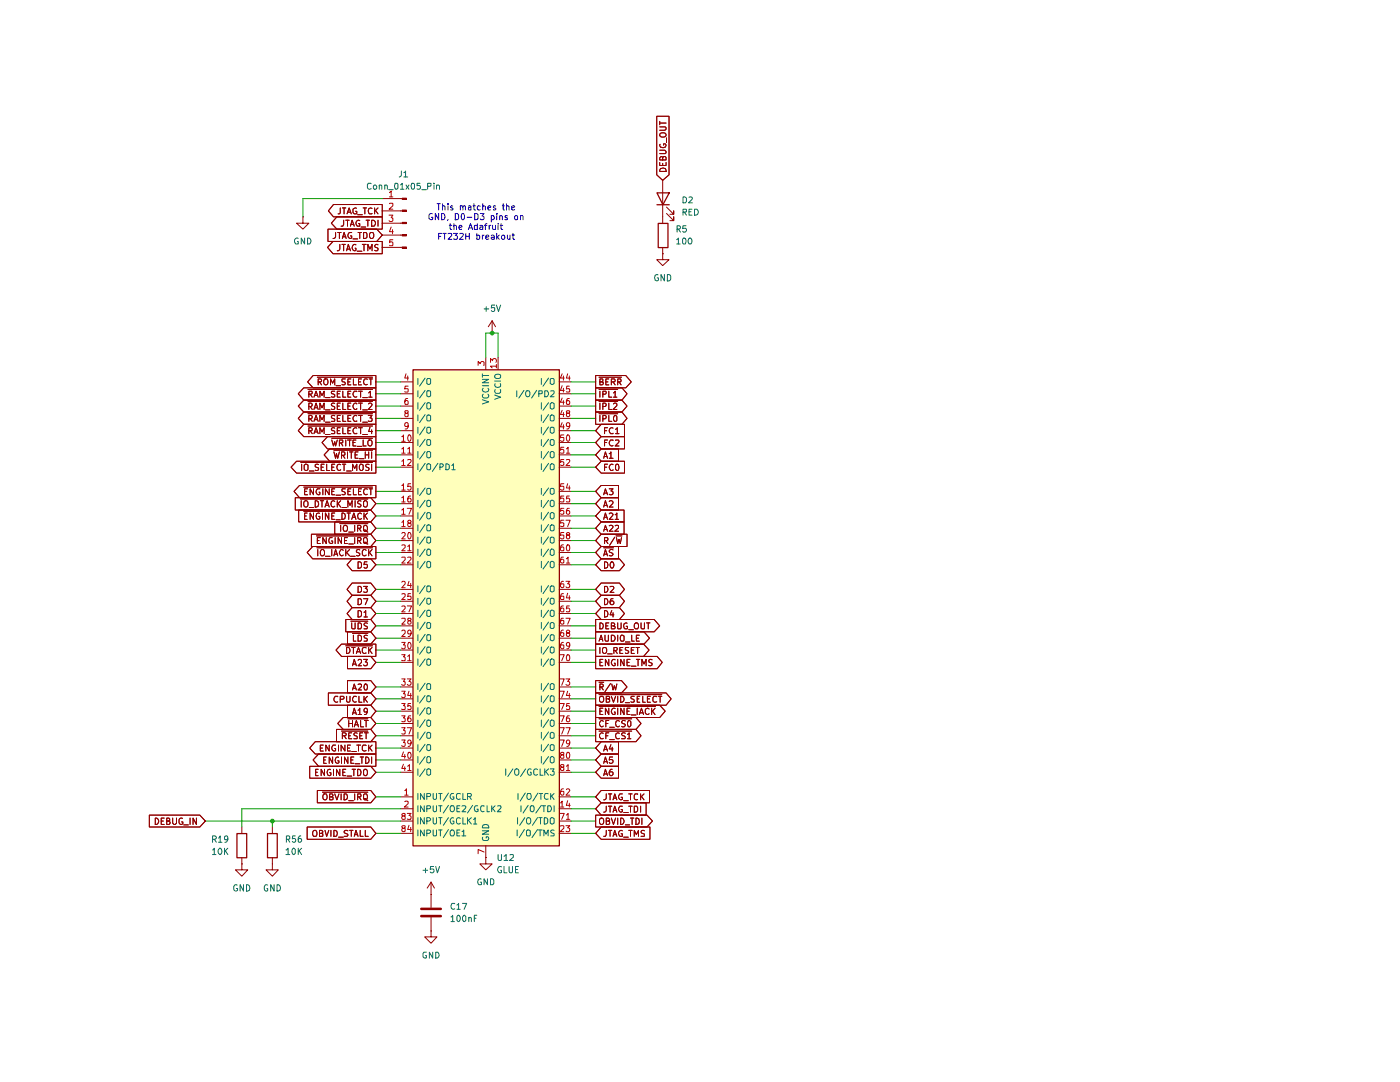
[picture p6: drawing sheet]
<svg xmlns="http://www.w3.org/2000/svg" width="279mm" height="216mm" viewBox="0 0 279 216" stroke-linecap="round" stroke-linejoin="round" font-family="sans-serif">
<path d="M82.4 73.8h29.2v95h-29.2z" fill="#ffb"/>
<g fill="none" stroke="#910000" stroke-width=".2">
<path d="M66.5 48.2h9.8v2.4h-9.8l-1.1-1.2zM67.8 48.8v.9l-.1 .3h-.4M68.2 48.8h.7M68.6 48.8v1.2M69.2 50l.3-1.2 .4 1.2M69.3 49.7h.6M71 48.9l-.1-.1a.6 .6 0 0 0-.6 .7 .6 .6 0 0 0 .7 .5v-.5h-.1M71.3 50.1h.9M72.3 48.8h.8M72.6 48.8v1.2M73.4 50v-1.2l.4 .9 .5-.9v1.2M75.4 48.9l-.4-.1-.2 .2 .1 .4 .5 .1v.4l-.1 .1h-.5"/>
<path d="M98.2 66.5h.1M98.2 64l-.7 1.2M98.2 64l.7 1.2M98.2 64v2.5"/>
</g>
<path d="M80.3 39.5h.8v.3h-.8z" fill="#910000"/>
<path d="M80.3 39.5h.8v.3h-.8z" fill="none" stroke="#910000" stroke-width=".2"/>
<path d="M80.3 41.9h.8v.3h-.8z" fill="#910000"/>
<path d="M80.3 41.9h.8v.3h-.8z" fill="none" stroke="#910000" stroke-width=".2"/>
<path d="M80.3 44.4h.8v.2h-.8z" fill="#910000"/>
<path d="M80.3 44.4h.8v.2h-.8z" fill="none" stroke="#910000" stroke-width=".2"/>
<path d="M80.3 46.8h.8v.3h-.8z" fill="#910000"/>
<path d="M80.3 46.8h.8v.3h-.8z" fill="none" stroke="#910000" stroke-width=".2"/>
<path d="M80.3 49.3h.8v.2h-.8z" fill="#910000"/>
<g fill="none" stroke="#910000" stroke-width=".2">
<path d="M76.3 39.6h4M131.1 23.2h2.4v11.7l-1.2 1.1-1.2-1.1zM131.7 32.4v.6h1.2v-.6M131.7 30h1l.2 .2-.1 .5h-1.1M131.7 25.3h1.1l.1 .2v.2l-.2 .3h-1M131.7 24.2v.7M131.7 24.6h1.2M131.7 28.8v.1a.64 .64 0 0 0 .6 .6 .64 .64 0 0 0 .6-.5l-.1-.3h-.4v.3M131.7 26.7a.77 .77 0 0 1 1.2 .1l-.1 .4a.77 .77 0 0 1-1.1-.2zM131.8 33.6h1l.1 .6h-1.2zM132.3 31.5l.1-.3h.4l.1 .2v.5h-1.2v-.4l.2-.3 .4 .2v.5M132.3 32.6v.4"/>
<path d="M132.3 36v8.5M133 27.5v1M60.5 43.3v1.2h1.1l-1.1 1.2-1.3-1.2h1.3M60.5 43.3h.1M65.4 45.7h9.8l1.1 1.2-1.1 1.3h-9.8zM66.5 48.2h9.8v2.4h-9.8l-1.1-1.2zM66.6 40.8h9.7v2.5h-9.7l-1.1-1.2zM67 46.4v.8l-.2 .3-.3 .1M67.2 43.3h9.1v2.4h-9.1l-1.1-1.2zM67.4 46.4h.7M67.7 46.4v1.2M67.8 48.8v.9l-.1 .3h-.4"/>
<path d="M67.9 41.5v1l-.4 .2M68.2 48.8h.7M68.3 47.6l.4-1.2 .4 1.2M68.3 41.5h.7M68.4 47.2h.6M68.6 43.9v.9l-.2 .3h-.3M68.6 48.8v1.2M68.7 41.5v1.2M69 43.9h.7M69.2 50l.3-1.2 .4 1.2M69.3 42.7l.4-1.2 .4 1.2M69.3 49.7h.6"/>
<path d="M69.3 42.3h.6M69.3 43.9v1.2M69.9 45.1l.4-1.2 .4 1.2M70 44.8h.6M70.2 46.4h-.5a.61 .61 0 0 0-.2 .8 .61 .61 0 0 0 .7 .3v-.4h-.3M70.4 47.7h1M71 48.9l-.1-.1a.6 .6 0 0 0-.6 .7 .6 .6 0 0 0 .7 .5v-.5h-.1M71.1 41.6l-.2-.1-.5 .2v.7l.3 .3 .5-.1v-.4h-.2M71.3 50.1h.9M71.4 42.8h.9M71.5 46.4h.6M71.8 44a.61 .61 0 0 0-.8 .3 .61 .61 0 0 0 .3 .8h.5v-.5h-.3"/>
<path d="M71.8 46.4v1.2M72.1 45.3h.9M72.3 48.8h.8M72.5 41.5h.7M72.6 46.4h.5l.1 .3v.6l-.3 .3h-.3zM72.6 48.8v1.2M72.8 41.5v1.2M73.1 43.9h.6M73.4 50v-1.2l.4 .9 .5-.9v1.2M73.4 43.9v1.2M73.9 46.4h.5a.77 .77 0 0 1-.1 1.2h-.3a.86 .86 0 0 1-.1-1.2zM74.2 43.9a.66 .66 0 0 1 .7 .4 .66 .66 0 0 1-.2 .8h-.5z"/>
<path d="M74.3 41.6l-.3-.1a.67 .67 0 0 0-.5 .5 .67 .67 0 0 0 .2 .7l.6-.1M74.8 41.5v1.2M74.9 42l.5 .7M75.4 48.9l-.4-.1-.2 .2 .1 .4 .5 .1v.4l-.1 .1h-.5M75.4 41.5l-.6 .7M75.4 43.9v1.2M76.3 42.1h4M76.3 44.5h4M76.3 46.9h4M76.3 49.4h4M80.3 49.3h.8v.2h-.8zM132.3 50.6v1.2h1.2l-1.2 1.2-1.2-1.2h1.2"/>
<path d="M132.3 50.6h.1M132.3 49.4v1.2M133 42.6l1.5 1.4v-.7v.7h-.8M133 41.3l1.5 1.5v-.7v.7h-.8M60.6 79.8h14.4v2.4h-14.4l-1.1-1.2zM60.6 77.4h14.4v2.4h-14.4l-1.1-1.2zM61.5 77.7h12.8M61.6 78.7l.6-.1v-.5h-.6v1.2M61.9 78.7l.4 .6M62.5 74.9h12.5v2.5h-12.5l-1.1-1.2zM62.7 79.3l.4-1.2 .4 1.2M62.7 78.9h.6"/>
<path d="M63.3 75.3h11M63.5 76.2h.5l.2-.2-.1-.3-.6-.1v1.2M63.8 76.2l.4 .6M63.8 79.3v-1.2l.5 .8 .4-.8v1.2M64.8 75.6h.5l.1 .4v.6l-.3 .2-.3-.1-.2-.3zM64.9 79.3h1M66 76.8v-1.2l.4 .9 .4-.9v1.2M66.8 78.1h-.6l-.1 .1 .1 .4 .6 .1v.5h-.7M67.1 77h.9M67.3 78.6h.4M67.9 78.1h-.6v1.2h.6M68.4 78.1v1.2h.6"/>
<path d="M68.9 75.6l-.7 .1v.3l.7 .5-.2 .3-.5-.1M69.4 78.6h.5M69.4 76.2h.5M70 78.1h-.6v1.2h.6M70 75.6h-.6v1.2h.6M70.5 75.6v1.2h.6M71.2 78.1h-.5a.66 .66 0 0 0-.2 .7 .66 .66 0 0 0 .5 .5l.2-.1M71.5 78.1h.8M71.5 76.2h.5M72 78.1v1.2M72.1 75.6h-.6v1.2h.6M72.4 79.3h.9"/>
<path d="M73.3 75.7l-.5-.1a.61 .61 0 0 0-.2 .8 .61 .61 0 0 0 .7 .3M73.6 78.4l.3-.3v1.2M73.6 79.3h.7M73.7 75.6h.6M74 75.6v1.2M79.9 78.6h2.5M79.9 76.2h2.5M96.9 71.3v2.4M99.4 71.3v2.4M111.6 78.6h2.4M111.6 76.2h2.4M118.9 74.9h6l1.1 1.3-1.1 1.2h-6z"/>
<path d="M118.9 79.8h5.2l1 1.2-1 1.2h-5.2zM118.9 77.4h5.2l1 1.2-1 1.2h-5.2zM119.6 77.7h3.7M119.6 75.3h4.4M119.7 76.2h.4l.2-.2-.1-.4h-.5v1.2l.6-.1 .1-.3-.3-.2M119.7 78.1v1.2M120.3 78.7l.6-.1v-.5h-.6v1.2M120.9 76.2h.4M121.5 75.6h-.6v1.2h.6M121.5 78.1v1.2h.6M122 76.2h.6l.2-.2-.1-.3-.7-.1v1.2M122.3 76.2l.5 .6"/>
<path d="M122.4 78.4l.4-.3v1.2M122.4 79.3h.7M123.3 76.2h.6v-.6h-.6v1.2M123.5 76.2l.5 .6M58.9 99.3h15.1l1 1.2-1 1.3h-15.1zM59.2 92h15.8v2.4h-15.8l-1.1-1.2zM59.8 96.9h15.2v2.4h-15.2l-1.1-1.3zM59.9 99.6h13.5M60 92.3h14.3M60.1 99.9v1.3M60.2 92.6v1.3M60.6 82.2h14.4v2.5h-14.4l-1.1-1.2z"/>
<path d="M60.6 84.7h14.4v2.4h-14.4l-1.1-1.2zM60.6 97.2h13.7M60.7 92.8l.3-.2 .5 .2v.8l-.3 .3h-.2l-.3-.3zM60.8 98h.4M61.4 97.5h-.6v1.2h.6M61.5 80.1h12.8M61.5 82.6h12.8M61.5 85h12.8M61.6 81.1l.6-.1v-.5l-.6-.1v1.3M61.6 83.6l.6-.1v-.5l-.6-.1v1.2M61.6 85.9h.6v-.5l-.6-.1v1.2M61.7 94h1"/>
<path d="M61.9 81.1l.4 .6M61.9 83.6l.4 .5M61.9 85.9l.4 .6M62.6 97.5v1.2l-.7-1.2v1.2M62.7 81.7l.4-1.3 .4 1.3M62.7 84.1l.4-1.2 .4 1.2M62.7 86.5l.4-1.2 .4 1.2M62.7 81.4h.6M62.7 83.7h.6M62.7 86.2h.6M62.9 99.9a.64 .64 0 0 1 .7 .6 .64 .64 0 0 1-.7 .7zM63.6 92.7h-.7v.4l.6 .2 .1 .2-.1 .3-.2 .1-.4-.1"/>
<path d="M63.8 81.7v-1.3l.5 1 .4-1v1.3M63.8 84.1v-1.2l.5 .8 .4-.8v1.2M63.8 86.5v-1.2l.5 .9 .4-.9v1.2M63.8 97.5h-.5a.61 .61 0 0 0-.2 .8 .61 .61 0 0 0 .7 .3v-.4h-.1M63.9 99.9h.7M64.1 93.2h.4M64.3 99.9v1.3M64.4 97.5v1.2M64.7 92.6h-.6v1.3h.6M64.9 81.8h1M64.9 84.2h1M64.9 86.7h1"/>
<path d="M65.2 92.6v1.3h.6M65.4 87.1h9.6v2.5h-9.6l-1.1-1.3zM65.7 97.5v1.2l-.8-1.2v1.2M65.8 89.6h9.2v2.4h-9.2l-1.1-1.2zM66.2 87.8l.4 1.2 .2-.9 .2 .9 .3-1.2M66.2 93.2h.4M66.2 87.5h8.1M66.2 98h.4M66.6 90.2l.4 1.2 .1-.9 .3 .9 .3-1.2M66.6 89.8h7.7M66.8 80.5l-.4-.1-.3 .3 .1 .2 .6 .3v.3l-.2 .2-.5-.1M66.8 92.6h-.6v1.3h.6"/>
<path d="M66.8 83l-.4-.1-.3 .2 .1 .3 .6 .3v.3l-.7 .1M66.8 85.4l-.4-.1-.3 .3 .1 .3 .6 .2v.3l-.7 .1M66.8 97.5h-.6v1.2h.6M67.1 98.8h.9M67.3 81h.4M67.3 83.5h.4M67.3 85.9h.4M67.3 99.9v1.3M67.7 88.4l.7-.1v-.4l-.7-.1v1.2M67.9 80.4h-.6v1.3h.6M67.9 82.9h-.6v1.2h.6M67.9 85.3h-.6v1.2h.6"/>
<path d="M68 92.7l-.3-.1a.6 .6 0 0 0-.5 .7 .6 .6 0 0 0 .7 .5l.1-.1M68 99.9l-.7 .8M68.1 88.4l.3 .6M68.2 90.8h.6v-.5l-.1-.1h-.5v1.2M68.3 92.6h.7M68.4 80.4v1.3h.6M68.4 82.9v1.2h.6M68.4 85.3v1.2h.6M68.4 90.8l.4 .6M68.7 92.6v1.3M68.9 97.5l-.7 .1v.4l.7 .4-.2 .3-.5-.1M69 87.8v1.2"/>
<path d="M69.2 94h.9M69.3 90.2v1.2M69.3 87.8h.8M69.4 81h.5M69.4 83.5h.5M69.4 85.9h.5M69.4 98h.5M69.8 90.2h.6M69.8 87.8v1.2M70 80.4h-.6v1.3h.6M70 82.9h-.6v1.2h.6M70 85.3h-.6v1.2h.6"/>
<path d="M70 97.5h-.6v1.2h.6M70.1 90.2v1.2M70.4 93.9v-1.3l.4 .9 .4-.9v1.3M70.4 88.3h.5M70.5 97.5v1.2h.6M70.9 90.8h.4M70.9 99.9v1.3M71 87.8h-.6v1.2h.6M71.2 80.6l-.2-.2a.64 .64 0 0 0-.6 .7 .64 .64 0 0 0 .6 .6l.2-.2M71.2 83a.61 .61 0 0 0-.8 .3 .61 .61 0 0 0 .3 .8l.5-.1M71.2 85.4a.61 .61 0 0 0-.8 .3 .61 .61 0 0 0 .3 .8l.5-.1M71.3 89.1h.9"/>
<path d="M71.5 90.2h-.6v1.2h.6M71.5 80.4h.8M71.5 82.9h.8M71.5 85.3h.8M71.5 98h.5M71.7 91.5h.9M72 92.6l.5 .2v.8l-.3 .3h-.2a.86 .86 0 0 1 0-1.3zM72 80.4v1.3M72 82.9v1.2M72 85.3v1.2M72.1 100h-.6v.5l.5 .2 .1 .2-.3 .3-.4-.1M72.1 97.5h-.6v1.2h.6"/>
<path d="M72.4 81.8h.9M72.4 84.2h.9M72.4 86.7h.9M72.5 87.8v1.2h.6M72.9 90.8h.7M72.9 90.2v1.2M73.3 97.6l-.5-.1a.61 .61 0 0 0-.2 .8 .61 .61 0 0 0 .7 .3M73.5 82.9h.8l-.5 .5h.4l.1 .2-.1 .5-.7-.1M73.6 80.6l.4-.2 .3 .4-.8 .9h.8M73.6 90.2v1.2M73.7 92.7h-.6v.4l.5 .2 .1 .3-.3 .3-.4-.1M73.7 97.5h.6"/>
<path d="M73.8 85.3l-.2 .8h.7M74 97.5v1.2M74.2 85.8v.7M74.2 90.2v1.2M74.2 92.6v1.3M79.9 81h2.5M79.9 93.2h2.5M79.9 83.5h2.5M79.9 90.8h2.5M79.9 85.9h2.5M79.9 88.3h2.5M79.9 98h2.5"/>
<path d="M111.6 81h2.4M111.6 93.2h2.4M111.6 83.5h2.4M111.6 90.8h2.4M111.6 85.9h2.4M111.6 88.3h2.4M111.6 98h2.4M118.9 82.2h5.2l1 1.3-1 1.2h-5.2zM119.6 80.1h3.7M119.6 82.6h3.7M119.7 80.4v1.3M119.7 82.9v1.2"/>
<path d="M120 89.6h3.4v2.4h-3.4l-1.1-1.2zM120 87.1h4.6v2.5h-4.6l-1.1-1.3zM120 96.9h3.4v2.4h-3.4l-1.1-1.3zM120 92h4.6v2.4h-4.6l-1.1-1.2zM120 99.3h3.4v2.5h-3.4l-1.1-1.3zM120 84.7h4.6v2.4h-4.6l-1.1-1.2zM120.3 83.6l.6-.1v-.5l-.6-.1v1.2M120.3 81.1l.6-.1v-.5l-.6-.1v1.3M120.5 91.4l.3-1.2 .4 1.2M120.5 98.7l.3-1.2 .4 1.2M120.6 91.1h.6M120.6 98.4h.6"/>
<path d="M120.7 93.2h.4M120.7 85.9h.4M120.7 88.3h.4M121.2 87.8h-.5v1.2M121.2 92.6h-.5v1.3M121.2 85.3h-.5v1.2M121.5 82.9v1.2h.6M121.5 80.4v1.3h.6M121.6 90.5h.2l.1-.3v1.2M121.6 97.5h.7l-.4 .5h.4v.6h-.7M121.6 91.4h.7M122.3 87.9l-.5-.1a.61 .61 0 0 0-.2 .8 .61 .61 0 0 0 .7 .3"/>
<path d="M122.3 92.7l-.1-.1a.64 .64 0 0 0-.6 .7 .64 .64 0 0 0 .6 .6l.1-.2M122.3 85.4a.61 .61 0 0 0-.7 .3 .61 .61 0 0 0 .2 .8l.5-.1M122.4 80.6l.2-.2h.3l.2 .2v.3l-.8 .8h.8M122.6 83l.3-.1 .2 .2v.8l-.2 .2h-.3l-.2-.4zM122.9 87.9l.5-.1 .1 .3-.7 .9h.7M122.9 85.7l.3-.4v1.2M122.9 86.5h.6M122.9 92.7l.4-.1a.78 .78 0 0 1-.2 1.3l-.2-.3zM59.6 101.8h14.4l1 1.2-1 1.1h-14.4zM60.6 102h12.8M60.7 100.1l.3-.2 .3 .1a.77 .77 0 0 1-.2 1.2l-.3-.1a.92 .92 0 0 1-.1-1zM60.8 103h.3"/>
<path d="M61.3 102.4h-.5v1.2h.5M61.7 101.3h.9M62.1 106.6h11.9l1 1.3-1 1.2h-11.9zM62.4 109.1h12.6v2.4h-12.6l-1.1-1.3zM62.6 102.4v1.2l-.7-1.2v1.2M63.2 106.9h10.2M63.2 109.3h11.1M63.3 107.9h.4M63.4 109.6v1.3M63.8 102.4h-.1a.64 .64 0 0 0-.6 .6 .64 .64 0 0 0 .5 .6l.2-.1v-.5h-.2M63.9 107.3h-.6v1.2h.6M64.2 109.6h.2a.73 .73 0 0 1 0 1.3h-.2a.86 .86 0 0 1 0-1.3z"/>
<path d="M64.3 102.4v1.2M64.9 101.2l.4-1.3 .4 1.3M64.9 111h1M65 100.8h.5M65.1 107.3v1.2l-.7-1.2v1.2M65.6 102.4v1.2l-.7-1.2v1.2M66.2 109.6v1.3M66.2 103h.4M66.3 107.3h-.4a.61 .61 0 0 0-.3 .8 .61 .61 0 0 0 .8 .3v-.4h-.3M66.6 110.9l.4-1.3 .4 1.3M66.7 110.6h.6M66.8 104.1h7.2l1 1.3-1 1.2h-7.2z"/>
<path d="M66.8 100.1l-.2-.2a.65 .65 0 0 0-.6 .6 .65 .65 0 0 0 .6 .7l.2-.2M66.8 102.4h-.6v1.2h.6M66.9 107.3v1.2M67.1 103.7h.8M67.5 100.5l.5 .7M67.8 104.5h5.6M68 104.8v1.2M68.2 107.3v1.2l-.7-1.2v1.2M68.2 102.4a.64 .64 0 0 1 .7 .6 .64 .64 0 0 1-.7 .6zM68.2 101.3h1M68.5 109.8l-.3-.2a.65 .65 0 0 0-.5 .7 .65 .65 0 0 0 .5 .6l.3-.2M68.6 105l.2-.2 .4 .1a.87 .87 0 0 1 0 1.1h-.5l-.2-.3z"/>
<path d="M68.8 107.9h.4M69 109.6v1.3M69.2 110.2l.6 .7M69.3 102.4h.6M69.3 107.3h-.5v1.2h.5M69.4 101.2v-1.3l.5 .9 .4-.9v1.3M69.6 106.2h.9M69.6 108.5h.9M69.6 102.4v1.2M69.8 109.6l-.8 .8M69.9 111h1M70.2 103.6l.4-1.2 .4 1.2"/>
<path d="M70.3 116.3h3.7l1 1.3-1 1.2h-3.7l-1-1.2zM70.3 118.8h3.7l1 1.2-1 1.2h-3.7l-1-1.2zM70.3 111.5h3.7l1 1.2-1 1.2h-3.7l-1-1.2zM70.4 103.2h.5M70.8 104.8v1.2M70.8 107.3v1.2M71.4 105.4h.6v-.5l-.6-.1v1.2M71.4 107.9h.6v-.6h-.6v1.2M71.5 117h.5l.1 .3v.6l-.3 .3h-.3zM71.5 119.5h.5l.1 .2v.6l-.3 .4h-.3zM71.5 112.1h.3l.3 .3v.6l-.3 .4h-.3zM71.6 105.4l.5 .6"/>
<path d="M71.6 107.9l.5 .6M71.8 109.7l-.4-.1-.3 .3 .1 .3 .6 .2v.3l-.3 .2-.4-.1M72.1 102.5l-.2-.1a.65 .65 0 0 0-.5 .6 .65 .65 0 0 0 .5 .6l.2-.1M72.6 105l.5-.2a.86 .86 0 0 1 .1 1.2h-.5l-.1-.2zM72.6 117h.7l-.4 .4 .3 .1v.6h-.6M72.6 119.5h.8l-.5 1.2M72.6 107.4l.1-.1h.5v.1a.65 .65 0 0 1-.4 1.1l-.2-.2zM72.6 100.1l.5-.2a.86 .86 0 0 1 0 1.3l-.5-.2zM72.6 102.4v1.2M72.7 105.8l.7 .4M72.7 108.2h.3l.2 .3h.2M72.8 102.9l.5 .7"/>
<path d="M73.1 109.8l-.1-.1a.42 .42 0 0 0-.7 .3v.6l.2 .2 .3 .1 .3-.2M73.2 112.1h-.5l-.1 .6 .6-.1v.7l-.4 .1-.2-.2M73.3 102.4l-.7 .6M73.6 109.6v1.3M73.7 110.2l.6 .7M74.3 109.6l-.7 .8M79.9 107.9h2.5M79.9 103h2.5M79.9 100.5h2.5M79.9 105.4h2.5M79.9 110.2h2.5M79.9 112.7h2.5"/>
<path d="M79.9 117.6h2.5M79.9 120h2.5M111.6 107.9h2.4M111.6 103h2.4M111.6 100.5h2.4M111.6 105.4h2.4M111.6 110.2h2.4M111.6 112.7h2.4M111.6 117.6h2.4M111.6 120h2.4M120 118.8h3.6l1 1.2-1 1.2h-3.6l-1.1-1.2zM120 116.3h3.6l1 1.3-1 1.2h-3.6l-1.1-1.2z"/>
<path d="M120 104.1h4.5v2.5h-4.5l-1.1-1.2zM120 111.5h3.6l1 1.2-1 1.2h-3.6l-1.1-1.2zM120 106.6h5.1v2.5h-5.1l-1.1-1.2zM120 109.1h3.4v2.4h-3.4l-1.1-1.3zM120 101.8h4.5v2.3h-4.5l-1.1-1.1zM120.5 106l.3-1.2 .4 1.2M120.5 110.9l.3-1.3 .4 1.3M120.5 103.6l.3-1.2 .4 1.2M120.5 101.2l.3-1.3 .4 1.3M120.5 109.3h1.9M120.6 110.6h.6M120.6 100.8h.6"/>
<path d="M120.6 103.2h.6M120.6 105.7h.6M120.7 119.5h.4a.66 .66 0 0 1 .2 .7 .66 .66 0 0 1-.6 .5zM120.7 117h.4a.66 .66 0 0 1 .2 .8 .66 .66 0 0 1-.6 .4zM120.7 112.1a.64 .64 0 0 1 .6 .6 .64 .64 0 0 1-.6 .7zM120.7 107.9h.5v-.6h-.5v1.2M120.9 107.9l.4 .6M121.6 104.9l.5-.1 .2 .3-.7 .9h.7M121.6 102.5l.2-.1h.3l.2 .2-.7 1h.7M121.6 100.1l.2-.2h.3l.2 .3v.3l-.7 .7h.7M121.8 117.1l.5-.1 .2 .3-.7 .9h.7M121.9 112.2a.56 .56 0 0 1 .7 .3 .56 .56 0 0 1-.3 .7v.1a.56 .56 0 0 1-.6-.3 .56 .56 0 0 1 .2-.7z"/>
<path d="M122.3 119.5h-.3l-.2 .2v.9a.42 .42 0 0 0 .6-.1 .42 .42 0 0 0 0-.5l-.4-.1-.2 .2M122.3 109.7l-.5-.1-.2 .3 .2 .3 .5 .2v.2l-.2 .3-.5-.1M122.7 107.2l-1 1.6M122.8 104.9h.6v.4l-.7 .7h.7M122.8 102.7l.3-.3v1.2M122.8 103.6h.6M122.9 106.9h1.2M123 107.3l.3 1.2 .2-.9 .3 .9 .2-1.2M65.5 138.3h8.5l1 1.1-1 1.3h-8.5zM67.4 139l-.5-.1a.61 .61 0 0 0-.2 .8 .61 .61 0 0 0 .7 .3M67.9 139.5l.7-.1 .1-.3-.2-.2h-.6v1.2M68.2 128.5h6.8v2.5h-6.8l-1.1-1.3z"/>
<path d="M69 123.6h5l1 1.3-1 1.2h-5zM69 128.9h5.3M69.2 129.2h.4a.66 .66 0 0 1 .2 .8 .66 .66 0 0 1-.6 .4zM69.2 138.9v1a.35 .35 0 0 0 .3 .2 .35 .35 0 0 0 .4-.2v-1M69.3 131h4.7l1 1.2-1 1.2h-4.7zM69.3 126.1h4.7l1 1.2-1 1.2h-4.7zM69.3 135.8h4.7l1 1.3-1 1.2h-4.7zM70 124h3.4M70.2 124.3v1l.2 .2 .5-.1v-1.1M70.2 129.2h.7M70.3 121.2h3.7l1 1.2-1 1.2h-3.7l-1-1.2zM70.4 132.8l.3-1.2 .4 1.2"/>
<path d="M70.4 137.7l.3-1.2 .4 1.2M70.4 126.4h3M70.4 132.5h.6M70.4 137.3h.6M70.5 126.7v1.2h.5M70.5 129.2v1.2M71.1 130.4l.4-1.2 .5 1.2M71.1 139l-.5-.1a.61 .61 0 0 0-.2 .8 .61 .61 0 0 0 .7 .3M71.2 130.1h.6M71.5 131.7l.1-.1h.4l.1 .1v.5l-.6 .6h.6M71.5 121.8h.3l.3 .4v.6l-.3 .3h-.3zM71.5 124.3h.3l.3 .2v.7l-.1 .3h-.5z"/>
<path d="M71.5 126.7h.3l.3 .3v.7l-.1 .2h-.5zM71.5 136.6h.6v.4l-.6 .7h.6M71.6 138.9v1.2h.6M72.6 131.6h.7l-.4 .5 .3 .1 .1 .1-.1 .5h-.5l-.1-.1M72.6 122.2l.4-.4v1.3M72.6 123.1h.7M72.6 138.9v1.2M72.7 136.6l.4-.1a.86 .86 0 0 1 .1 1.2l-.5-.1zM72.8 139.4l.5 .7M73.1 129.3l-.6-.1-.2 .3v.6a.52 .52 0 0 0 .8 .2M73.3 124.4h-.6v.4l.5 .2 .1 .3-.1 .2h-.6M73.3 126.8h-.6v.5a.47 .47 0 0 1 .5 .1 .47 .47 0 0 1 0 .5h-.6"/>
<path d="M73.3 138.9l-.7 .7M73.6 129.2v1.2M73.7 129.7l.6 .7M74.3 129.2l-.7 .7M79.9 139.4h2.5M79.9 129.7h2.5M79.9 124.9h2.5M79.9 132.2h2.5M79.9 127.3h2.5M79.9 122.4h2.5M79.9 137.1h2.5M111.6 139.4h2.4"/>
<path d="M111.6 129.7h2.4M111.6 124.9h2.4M111.6 132.2h2.4M111.6 127.3h2.4M111.6 122.4h2.4M111.6 137.1h2.4M118.9 138.3h14l1 1.1-1 1.3h-14zM118.9 128.5h9.5l1.1 1.2-1.1 1.3h-9.5zM118.9 123.6h11.7l1.1 1.3-1.1 1.2h-11.7zM118.9 135.8h5.1l1.1 1.3-1.1 1.2h-5.1zM118.9 131h12.3l1 1.2-1 1.2h-12.3zM118.9 126.1h9.6l1.1 1.2-1.1 1.2h-9.6z"/>
<path d="M119.6 127.9l.4-1.2 .3 1.2M119.6 138.6h12.5M119.6 136.1h.9M119.6 127.6h.6M119.7 124.3a.66 .66 0 0 1 .7 .4 .66 .66 0 0 1-.3 .8h-.4zM119.7 137.1h.6v-.5l-.6-.1v1.2M119.7 129.2v1.2M119.7 132.2h.4M119.8 138.9h.5a.77 .77 0 0 1-.2 1.2l-.3-.1a.87 .87 0 0 1 0-1.1zM120 121.2h3.6l1 1.2-1 1.2h-3.6l-1.1-1.2zM120 137.1l.4 .6M120.3 131.6h-.6v1.2h.6"/>
<path d="M120.4 129.2h.5a.77 .77 0 0 1-.2 1.2l-.3-.1a.87 .87 0 0 1 0-1.1zM120.7 121.8a.64 .64 0 0 1 .6 .7 .64 .64 0 0 1-.6 .6zM120.7 126.7v1l.2 .2 .5-.1v-1.1M120.9 124.9h.4M121 139.4h.5l.2-.3-.2-.2h-.5v1.2l.7-.1v-.4l-.3-.2M121.2 130.5h1M121.5 124.3h-.6v1.2h.6M121.5 131.6v1.2l-.7-1.2v1.2M121.8 136.4l-1.1 1.6M122 138.9l.4 1.2 .5-1.2M122 124.9l.6-.1v-.4l-.6-.1v1.2h.6l.2-.4-.4-.2M122 126.7a.66 .66 0 0 1 .7 .4 .66 .66 0 0 1-.2 .8h-.5z"/>
<path d="M122.1 121.8l-.3 .9h.7M122.1 136.5l.2 1.2 .3-.9 .3 .9 .2-1.2M122.3 122.3v.8M122.5 129.8l.6-.1v-.5h-.6v1.2M122.8 131.7l-.2-.1a.6 .6 0 0 0-.6 .7 .6 .6 0 0 0 .8 .5v-.5h-.2M122.8 129.8l.4 .6M123.3 124.3l.1 1.2h.5l.1-1.2M123.3 126.7v1.2M123.3 131.6v1.2M123.3 138.9v1.2M123.7 129.7h.4M123.9 138.9h.4a.66 .66 0 0 1 .2 .8 .66 .66 0 0 1-.6 .4z"/>
<path d="M124 126.7l.5 .2v.9l-.1 .1h-.4l-.1-.1a.82 .82 0 0 1 .1-1.1zM124.3 129.2h-.6v1.2h.6M124.5 131.6v1.2l-.6-1.2v1.2M124.8 128.1h.9M125.1 124.4v-.1a.66 .66 0 0 0-.6 .5 .66 .66 0 0 0 .2 .7l.5-.1v-.4h-.2M125.1 132.2h.5M125.5 129.2h-.6l-.1 .4a.57 .57 0 0 1 .6 .7h-.6M125.5 125.6h.9M125.7 131.6h-.6v1.2h.6M126 129.7h.4M126 132.9h.9M126.1 126.7v1.2h.5"/>
<path d="M126.6 138.9h-.5l-.2 .2 .2 .3 .5 .3v.3h-.7M126.6 129.2h-.6v1.2h.6M126.7 124.5l.5-.2a.86 .86 0 0 1 .1 1.2h-.5a.74 .74 0 0 1-.1-1zM126.9 129.2h.7M127 131.6h.7M127 127.3h.4M127.2 139.4h.3M127.3 129.2v1.2M127.3 131.6v1.2M127.6 126.7h-.6v1.2h.6M127.7 138.9h-.5v1.2h.5M127.9 124.3v1l.2 .2 .5-.1v-1.1"/>
<path d="M128.1 132.8v-1.2l.4 .9 .4-.9v1.2M128.3 138.9v1.2h.5M129 124.3h.7M129.2 139.4h.4M129.4 124.3v1.2M129.8 138.9h-.6v1.2h.6M130.1 131.7l-.4-.1-.2 .2v.4l.6 .1v.4l-.2 .1h-.4M131.1 139l-.6-.1-.2 .3v.7a.52 .52 0 0 0 .8 .1M131.4 138.9h.7M131.7 138.9v1.2M61.8 152.9h12.2l1 1.2-1 1.2h-12.2zM62.9 148h12.1v2.5h-12.1l-1.1-1.2z"/>
<path d="M63 154.1h.3M63.3 157.7h10.7l1 1.3-1 1.2h-10.7zM63.5 153.5h-.5v1.3h.5M63.6 150.5h11.4v2.4h-11.4l-1.1-1.3zM63.9 149.3h.4M64.3 158.1h9.1M64.5 148.7h-.6v1.2h.6M64.6 158.4h.5l.1 .2a.65 .65 0 0 1-.4 1l-.4-.4zM64.6 151.6h.3M64.8 153.5v1.3l-.7-1.3v1.3M65.1 151h-.5v1.3h.5M65.7 148.7v1.2l-.7-1.2v1.2"/>
<path d="M65.8 159h.4l.3-.2-.2-.4h-.5v1.2l.7-.1v-.4l-.3-.1M66 153.6l-.1-.1a.64 .64 0 0 0-.6 .6 .64 .64 0 0 0 .5 .7l.2-.2v-.4h-.2M66.4 151v1.3l-.7-1.3v1.3M66.6 153.5v1.3M66.8 158.4l.4 1.2 .5-1.2M67 148.7h-.5a.61 .61 0 0 0-.3 .7 .61 .61 0 0 0 .8 .4v-.4h-.2M67.1 145.5h6.9l1 1.3-1 1.2h-6.9zM67.6 151.1a.54 .54 0 0 0-.6 .2 .54 .54 0 0 0 0 .7v.1l.4 .2 .3-.2v-.3h-.3M67.6 148.7v1.2M67.8 153.5v1.3l-.7-1.3v1.3M68.1 158.4v1.2M68.2 145.9h5.2"/>
<path d="M68.2 151v1.3M68.3 146.8h.6l.2-.2-.1-.3-.7-.1v1.2M68.4 154.1h.4M68.5 143.2h5.5l1 1.2-1 1.1h-5.5l-1.1-1.1zM68.7 158.4h.4a.66 .66 0 0 1 .2 .8 .66 .66 0 0 1-.6 .4zM68.7 146.8l.4 .6M68.8 148.7v1.2l-.7-1.2v1.2M69 153.5h-.6v1.3h.6M69.3 154.9h.9M69.3 140.7h4.7l1 1.2-1 1.3h-4.7zM69.3 149.3h.5M69.4 151v1.3l-.6-1.3v1.3"/>
<path d="M69.4 143.4h4M69.6 143.8v1.2M69.6 159.8h.9M69.6 144.4h.8M69.6 146.8h.3M69.9 148.7h-.6v1.2h.6M70 151.6h.4M70.2 146.2h-.6v1.2h.6M70.2 149.9h.9M70.3 153.5h.7M70.4 142.6l.3-1.3 .4 1.3M70.4 143.8v1.2"/>
<path d="M70.4 142.2h.6M70.6 151h-.6v1.3h.6M70.6 153.5v1.3M70.7 145l.4-1.2 .4 1.2M70.8 158.4v1.2M70.9 144.6h.6M70.9 152.4h.9M71.2 148.7h.8M71.3 146.3l-.4-.1-.3 .3 .1 .2 .6 .3v.3l-.7 .1M71.4 159h.6v-.6h-.6v1.2M71.4 153.5a.64 .64 0 0 1 .7 .6 .64 .64 0 0 1-.7 .7zM71.5 141.7l.3-.4v1.3"/>
<path d="M71.5 142.6h.6M71.5 148.7v1.2M71.6 159l.5 .6M71.8 146.8h.4M71.9 151h.7M72 143.8v1.2h.6M72.2 151v1.3M72.4 146.2h-.6v1.2h.6M72.6 158.6l.1-.2h.5v.2a.65 .65 0 0 1-.4 1l-.2-.2zM72.6 153.7l.5-.2a.86 .86 0 0 1 0 1.3l-.5-.2zM72.7 159.3h.3l.4 .5M72.7 146.2h.8"/>
<path d="M72.7 143.8h.8M73 151a.64 .64 0 0 1 .7 .7 .64 .64 0 0 1-.7 .6zM73.1 148.8l-.6-.1-.2 .2v.7a.52 .52 0 0 0 .8 .2M73.1 143.8v1.2M73.1 146.2v1.2M73.3 141.9l-.1 .2h-.5l-.1-.2 .1-.5 .4-.1 .1 .2a.85 .85 0 0 1-.2 1.1h-.3M73.6 148.7v1.2M73.7 149.2l.6 .7M74.2 151v1.3M74.3 148.7l-.7 .7M79.9 141.9h2.5M79.9 144.4h2.5"/>
<path d="M79.9 146.8h2.5M79.9 149.3h2.5M79.9 151.6h2.5M79.9 154.1h2.5M79.9 159h2.5M111.6 141.9h2.4M111.6 144.4h2.4M111.6 146.8h2.4M111.6 149.3h2.4M111.6 151.6h2.4M111.6 154.1h2.4M111.6 159h2.4"/>
<path d="M118.9 140.7h12.8l1.1 1.2-1.1 1.3h-12.8zM118.9 143.2h8l1 1.2-1 1.1h-8zM118.9 145.5h8l1 1.3-1 1.2h-8zM119.6 141h11.2M119.6 143.4h6.5M119.6 145.9h6.5M119.7 141.9h.4M120 157.7h9.6v2.5h-9.6l-1.1-1.2zM120 150.5h3.4v2.4h-3.4l-1.1-1.3zM120 152.9h3.4v2.4h-3.4l-1.1-1.2zM120 148h3.4v2.5h-3.4l-1.1-1.2zM120.3 141.3h-.6v1.3h.6"/>
<path d="M120.4 143.9l-.3-.1a.65 .65 0 0 0-.5 .6 .65 .65 0 0 0 .5 .6l.3-.1M120.4 146.3a.61 .61 0 0 0-.8 .3 .61 .61 0 0 0 .3 .8l.5-.1M120.5 152.3l.3-1.3 .4 1.3M120.5 154.8l.3-1.3 .4 1.3M120.5 149.9l.3-1.2 .4 1.2M120.6 152h.6M120.6 154.4h.6M120.6 149.5h.6M120.9 144.4h.4M120.9 146.8h.4M121 158.4v.9l-.2 .2-.3 .1M121.4 158.4h.7"/>
<path d="M121.5 141.3v1.3l-.7-1.3v1.3M121.5 143.8h-.6v1.2M121.5 146.2h-.6v1.2M121.7 145.1h.9M121.7 147.6h.9M121.8 158.4v1.2M121.9 148.6l-.3 .8h.7M122.2 153.5l-.4 .2-.2 .8 .2 .3h.3l.2-.3v-.3l-.1-.2h-.4l-.2 .2M122.2 149.1v.8M122.3 151h-.6l-.1 .6h.7v.5l-.2 .2h-.3l-.2-.2M122.3 159.6l.4-1.2 .4 1.2M122.4 159.3h.6"/>
<path d="M122.8 141.4l-.2-.1a.6 .6 0 0 0-.6 .7 .6 .6 0 0 0 .8 .5v-.4h-.2M123.3 141.3v1.3M123.6 143.9l-.2-.1a.65 .65 0 0 0-.6 .6 .65 .65 0 0 0 .6 .6l.2-.1M123.6 146.3l-.2-.1a.67 .67 0 0 0-.5 .5 .67 .67 0 0 0 .2 .7l.5-.1M124.2 158.4h-.5a.61 .61 0 0 0-.2 .8 .61 .61 0 0 0 .7 .3v-.4h-.2M124.5 159.8h.9M124.5 141.3v1.3l-.6-1.3v1.3M124.8 143.9l-.5-.1-.3 .2 .1 .3 .7 .3-.3 .4h-.5M124.8 146.3h-.7l-.1 .3 .3 .2h.2l.3 .4-.2 .2h-.6M124.8 140.2h.8M125.1 141.9h.5M125.2 146.6l.4-.4v1.2"/>
<path d="M125.2 147.4h.7M125.5 143.8l.4 .2v.8l-.3 .2a.75 .75 0 0 1-.1-1.2zM125.5 158.4h.7M125.7 141.3h-.6v1.3h.6M125.8 158.4v1.2M126 142.7h.9M127.2 141.3v1.3M127.3 158.5l-.6-.1-.1 .3v.6a.45 .45 0 0 0 .7 .2M127.6 142.6l.4-1.3 .4 1.3M127.7 142.2h.6M127.8 158.4v1.2M128 158.9l.5 .7"/>
<path d="M128.5 158.4l-.7 .7M129.5 141.5l-.3-.2-.4 .3 .1 .8 .3 .2 .3-.2M130.1 141.3v1.3M130.2 141.9l.5 .7M130.7 141.3l-.6 .8M29.8 162.6h10.1l1.1 1.2-1.1 1.2h-10.1zM31 163.2a.64 .64 0 0 1 .7 .7 .64 .64 0 0 1-.7 .6zM32.2 163.8h.4M32.8 163.2h-.6v1.3h.6M33.3 163.8l.6-.1v-.3l-.2-.2h-.4v1.3l.6-.1 .1-.3-.3-.3M34.5 163.2v1.1l.2 .2h.3l.2-.2v-1.1M36.4 163.3l-.3-.1-.4 .4v.6l.2 .2 .3 .1 .3-.2v-.3h-.3"/>
<path d="M36.7 164.6h.9M37.9 163.2v1.3M39.2 163.2v1.3l-.7-1.3v1.3M48.3 172.4v1.2h-1.3l1.3 1.2 1.1-1.2h-1.1M48.3 172.4h.1M48.3 165v1.3M48.3 171.1v1.3M54.4 172.4v1.2h1.1l-1.1 1.2-1.3-1.2h1.3M54.4 172.4h.1M54.4 165v1.3M54.4 171.1v1.3M61.3 165h12.7l1 1.3-1 1.2h-12.7z"/>
<path d="M62.5 165.9l.5-.2a.86 .86 0 0 1 .1 1.2h-.5l-.2-.4zM63.8 166.3l.5-.1v-.4l-.5-.1v1.2h.5l.1-.5-.2-.1M64.9 165.7l.3 1.2 .4-1.2M66 165.7v1.2M66.6 165.7a.66 .66 0 0 1 .7 .4 .66 .66 0 0 1-.2 .8h-.5zM67.6 167h.9M69.4 165.8h-.6v.4l.5 .2 .1 .3-.1 .2h-.6M69.8 165.7h.6M70.1 165.7v1.2M70.7 166.9l.3-1.2 .5 1.2M70.8 166.5h.6M71.9 165.7v1.2h.6"/>
<path d="M72.9 165.7v1.2h.6M79.9 163.8h2.5M79.9 166.3h2.5M79.9 161.4h2.5M86 178.5h.1M86 176l-.7 1.2M86 176l.7 1.2M86 176v5.1M96.9 171.1v1.3h1.3l-1.3 1.2-1.1-1.2h1.1M96.9 171.1h.1M96.9 168.7v2.4M111.6 163.8h2.4"/>
<path d="M111.6 166.3h2.4M111.6 161.4h2.4M118.9 162.6h10.2l1.1 1.2-1.1 1.2h-10.2zM119.7 163.4l.3-.2 .3 .1a.77 .77 0 0 1-.2 1.2l-.3-.1a.92 .92 0 0 1-.1-1zM120 160.2h8.9v2.4h-8.9l-1.1-1.2zM120 165h9.7v2.5h-9.7l-1.1-1.2zM121 163.8h.4l.3-.3-.3-.3h-.4v1.3h.4l.3-.2v-.3l-.3-.2M121 160.9v.8l-.2 .3-.3 .1M121 165.7v.8l-.2 .4h-.3M121.4 160.9h.7M121.4 165.7h.7M121.8 160.9v1.2"/>
<path d="M121.8 165.7v1.2M122 163.2l.4 1.3 .5-1.3M122.3 162.1l.4-1.2 .4 1.2M122.3 166.9l.4-1.2 .4 1.2M122.4 161.7h.6M122.4 166.5h.6M123.3 163.2v1.3M123.9 163.2a.64 .64 0 0 1 .7 .7 .64 .64 0 0 1-.7 .6zM124.2 160.9h-.5a.67 .67 0 0 0-.3 .6 .67 .67 0 0 0 .6 .6l.2-.1v-.5h-.2M124.2 165.8a.61 .61 0 0 0-.8 .3 .61 .61 0 0 0 .3 .8h.5v-.5h-.2M124.5 162.1h.9M124.5 167h.9"/>
<path d="M124.8 164.6h.8M125.5 160.9h.7M125.5 165.7h.7M125.8 163.2h.7M125.8 160.9v1.2M125.8 165.7v1.2M126.2 163.2v1.3M126.6 160.9h.5l.2 .2v.6l-.4 .4h-.3zM126.6 166.9v-1.2l.4 .8 .4-.8v1.2M126.9 163.2a.64 .64 0 0 1 .7 .7 .64 .64 0 0 1-.7 .6zM127.8 160.9v1.2M128.1 163.2v1.3"/>
<path d="M128.6 165.8l-.4-.1-.3 .2 .1 .3 .6 .3v.3l-.7 .1M86 185.8v1.1h1.2l-1.2 1.3-1.2-1.3h1.2M86 185.8h.1M86 183.1v2.7"/>
<circle cx="73.8" cy="88.4" r=".57"/>
</g>
<g fill="none" stroke="#b90000" stroke-width=".2">
<path d="M77.7 38.4l.4-.3v1.2M77.7 39.3h.7M77.6 42.9h.8l-.3 .5 .3 .1v.5l-.2 .2h-.4l-.2-.2M77.7 40.6h.6l.1 .5-.8 .6h.8M78.1 45.3l-.4 .9h.8M78.3 45.8v.9M78.4 47.8h-.6l-.1 .6 .2-.1h.3l.2 .1v.5h-.7M81 74.6l-.2 .8h.7M81.4 79.5l-.5 .1-.1 .8 .1 .3 .6-.1v-.5l-.2-.2-.4 .1-.1 .2M81.4 75v.9M81.5 77h-.6l-.1 .6h.6l.1 .5h-.7M95.4 72.9v-.8l.4 .5 .3-.5h.3l.2 .2-.1 .6"/>
<path d="M97.9 72.3v-.8l.4 .5 .1-.4h.6v.7M99.1 73.1h-1.2l.3 .3M99.1 72.7v.7M112.2 77l-.4 .9h.8M112.2 79.4l-.4 .9h.8M112.2 74.6l-.4 .8h.8M112.4 75v.9M112.4 77.5v.7M112.4 79.9v.8M113.3 74.6l-.3 .8h.8M113.6 77h-.5l-.1 .6h.6v.6l-.6-.1M113.6 79.5l-.4 .1-.2 .4 .1 .7h.5a.43 .43 0 0 0 .1-.6 .43 .43 0 0 0-.6-.1l-.1 .2"/>
<path d="M113.6 75v.9M80.2 87.1h.2l.1-.3v1.3M80.2 89.6l.3-.4v1.2M80.2 92l.3-.3v1.2M80.2 96.9h.2l.1-.4v1.3M80.2 99.3l.3-.3v1.2M80.2 90.4h.7M80.2 88.1h.7M80.2 92.9h.7M80.2 97.8h.7M81 82.5l-.2-.3 .1-.2h.5l.1 .3-.6 .3a.36 .36 0 0 0 .1 .5h.5v-.5l-.2-.1M81.4 89.6l.3-.4v1.2"/>
<path d="M81.4 91.8l.6-.1v.3l-.7 .9h.7M81.4 90.4h.6M81.5 84.9l-.1 .2h-.5v-.7l.4-.1 .2 .2v.8l-.2 .2-.4 .1M81.6 86.8a.68 .68 0 0 1 .5 .6 .68 .68 0 0 1-.5 .7l-.2-.6 .1-.5zM82 96.5h-.5l-.1 .6 .6-.1v.7l-.5 .1-.1-.2M82 99l-.5 .1-.1 .4 .1 .7h.5v-.7l-.4-.1-.2 .3M112.2 81.9l-.4 .8h.8M112.2 84.3l-.4 .9h.8M112.4 82.3v.8M112.4 84.8v.8M112.5 86.8h-.6l-.1 .6 .6-.1 .1 .6-.1 .2h-.4l-.2-.2M112.5 89.2h-.6l-.1 .6 .2-.1h.4l.1 .1v.5h-.7"/>
<path d="M112.5 91.7h-.6l-.1 .6 .2-.2h.4l.1 .2v.5h-.7M112.5 96.5h-.6l-.1 .6 .6-.1 .1 .6-.1 .2h-.4l-.2-.2M112.5 99h-.6l-.1 .6 .2-.2h.4l.1 .2v.5h-.7M113 89.6l.4-.4v1.2M113 91.8l.6-.1 .1 .3-.8 .9h.8M113 90.4h.7M113.3 82.5l-.3-.3 .1-.2h.5v.4l-.5 .2a.35 .35 0 0 0 0 .5 .35 .35 0 0 0 .5 0 .35 .35 0 0 0 0-.5l-.1-.1M113.3 86.8a.68 .68 0 0 1 .4 .6 .68 .68 0 0 1-.4 .7l-.3-.6 .1-.5zM113.3 96.5l-.3 .9h.8M113.6 99h-.5l-.1 .6 .2-.2 .4 .1v.7l-.6-.1M113.6 96.9v.9M113.7 84.9l-.1 .2h-.5l-.1-.2 .1-.5 .4-.1 .1 .2a.85 .85 0 0 1-.2 1.1h-.3"/>
<path d="M80.2 101.8l.3-.4v1.2M80.2 104.2l.3-.4v1.3M80.2 106.4l.2-.1h.3l.2 .1v.4l-.7 .7h.7M80.2 108.8h.7v.4l-.7 .7h.7M80.2 111.3h.7v.4l-.7 .7h.7M80.2 116.2l.2-.2h.3l.2 .2v.3l-.7 .8h.7M80.2 118.5h.7v.5l-.7 .6h.7M80.2 100.2h.7M80.2 102.6h.7M80.2 105.1h.7M81.3 101.4h.8l-.5 1.2M81.4 109.1l.3-.4v1.2"/>
<path d="M81.4 111.3l.6-.1v.3l-.7 .9h.7M81.4 109.9h.6M81.6 104.4l-.1-.1a.31 .31 0 0 1 0-.4 .31 .31 0 0 1 .5 .1v.3l-.5 .1-.1 .4a.35 .35 0 0 0 .3 .3 .35 .35 0 0 0 .3-.3v-.4h-.2M81.6 106.3a.68 .68 0 0 1 .5 .6 .68 .68 0 0 1-.5 .6l-.2-.5 .1-.6zM81.6 116l-.2 .8h.7M82 118.5h-.5l-.1 .5h.6v.6h-.6M82 116.4v.9M112.4 108.7l-.4 .1a.94 .94 0 0 0 0 1.1l.5-.1v-.5l-.4-.2-.3 .3M112.4 111.2l-.4 .1-.2 .8 .3 .3 .4-.1v-.5l-.1-.2h-.3l-.3 .2M112.4 116l-.4 .2-.2 .8 .3 .3 .4-.2-.1-.6h-.4l-.2 .3M112.4 118.5h-.4a.94 .94 0 0 0 0 1.1h.5v-.6h-.5l-.2 .1M112.5 101.4h-.6l-.1 .6 .2-.1h.4l.1 .1v.5h-.7"/>
<path d="M112.5 103.8h-.6l-.1 .6h.7v.6h-.7M112.5 106.3h-.6l-.1 .6 .6-.1 .1 .6-.1 .1h-.4l-.2-.1M112.9 103.8h.9l-.5 1.3M112.9 116h.8l-.4 .5h.3v.7l-.5 .1-.2-.2M113 111.5l.4-.3v1.2M113 112.4h.7M113.1 108.8l.4-.1a.86 .86 0 0 1 0 1.2l-.4-.1zM113.3 106.8h-.2a.31 .31 0 0 1 .1-.5 .31 .31 0 0 1 .4 .1v.4h-.3l-.3 .2v.3l.3 .2 .3-.1 .1-.1-.1-.4-.1-.1M113.3 118.4l-.3 .9h.8M113.6 101.4l-.4 .1-.2 .9a.35 .35 0 0 0 .4 .2 .35 .35 0 0 0 .3-.2v-.3l-.2-.2h-.4l-.1 .2M113.6 118.9v.7M80.2 121h.7v.4l-.7 .7h.7"/>
<path d="M80.2 123.4h.7v.5l-.7 .6h.7M80.2 125.9l.2-.2h.3l.2 .2v.4l-.7 .7h.7M80.2 128.2h.7l-.4 .5 .4 .1v.5l-.2 .2h-.3l-.2-.2M80.2 130.6h.7l-.4 .5 .4 .1v.5h-.7M80.2 135.5h.7l-.4 .5 .4 .1v.5l-.2 .1h-.3l-.2-.1M80.2 137.9h.7l-.4 .5 .4 .1v.5l-.2 .2h-.3l-.2-.2M81.3 120.9h.8l-.5 1.2M81.3 135.5h.7l-.4 .5 .4 .1v.6h-.5l-.2-.1M81.4 131l.3-.4v1.2M81.4 131.8h.6M81.6 123.9l-.2-.3 .1-.2h.5v.4l-.5 .2a.35 .35 0 0 0 0 .5 .35 .35 0 0 0 .5 0 .35 .35 0 0 0 0-.5l-.2-.1M81.6 128.2a.68 .68 0 0 1 .5 .6 .68 .68 0 0 1-.5 .7l-.2-.6 .1-.5z"/>
<path d="M81.6 137.9l-.2 .9h.7M82 138.3v.9M82 126.3v.2h-.5l-.1-.2 .1-.5 .3-.1 .2 .2a.85 .85 0 0 1-.3 1.1h-.2M111.8 130.6h.8l-.5 1.2M111.8 135.5h.8l-.5 1.2M111.8 137.9h.8l-.5 1.3M112.4 120.9l-.4 .1-.2 .8 .2 .3 .5-.1v-.5l-.1-.2h-.3l-.3 .3M112.4 123.4h-.4l-.2 .9 .3 .2h.4v-.6l-.4-.1-.3 .2M112.4 125.7a.72 .72 0 0 0-.5 .6 .72 .72 0 0 0 .2 .7l.4-.2v-.5l-.4-.1-.3 .3M112.4 128.2l-.4 .2-.2 .8 .3 .3 .4-.2-.1-.6h-.4l-.2 .2M112.9 123.4h.9l-.5 1.1M112.9 135.5h.8l-.4 .5 .3 .1v.6h-.5l-.2-.1"/>
<path d="M113.1 130.7l.4-.1a.86 .86 0 0 1 0 1.2l-.4-.1zM113.3 126.3l-.2-.1a.31 .31 0 0 1 .1-.4 .31 .31 0 0 1 .4 .1v.3l-.5 .1-.1 .2v.2l.3 .3 .3-.1 .1-.2-.1-.4h-.1M113.3 137.9l-.3 .9h.8M113.6 120.9h-.5l-.1 .6 .2-.2 .4 .1v.7l-.6-.1M113.6 138.3v.9M113.7 128.7a.35 .35 0 0 1-.3 .3 .35 .35 0 0 1-.4-.3l.1-.4 .4-.1a.72 .72 0 0 1 .2 .7 .72 .72 0 0 1-.6 .6M80.2 140.4h.7l-.4 .4 .4 .2v.5h-.7M80.2 142.8h.7l-.4 .5 .4 .1v.5h-.7M80.2 145.2h.7l-.4 .5 .4 .1v.6h-.7M80.2 147.7h.7l-.4 .5 .4 .1v.5l-.2 .1h-.3l-.2-.1M80.5 150l-.3 1h.7M80.5 152.5l-.3 .8h.7"/>
<path d="M80.8 157.7l.3-.3v1.3M80.8 159.9h.7v.5l-.8 .6h.8M80.8 150.5v.8M80.8 153v.8M80.8 158.7h.7M81.3 145.2h.8l-.5 1.3M81.4 152.9l.3-.3v1.2M81.4 153.8h.6M81.5 150.2l.3-.1a.86 .86 0 0 1 .1 1.2l-.4-.1zM82 140.4h-.5l-.1 .6 .1-.2 .5 .1v.7l-.6-.1M82 142.8l-.5 .1-.1 .9a.35 .35 0 0 0 .3 .2 .35 .35 0 0 0 .3-.2v-.5h-.2h-.3l-.1 .2M82 148.2a.35 .35 0 0 1-.3 .2 .35 .35 0 0 1-.3-.2l.1-.5h.3a.72 .72 0 0 1 .2 .7 .72 .72 0 0 1-.5 .5"/>
<path d="M111.8 140.4h.8l-.5 1.2M111.8 142.8h.8l-.5 1.2M111.8 145.2h.8l-.5 1.3M111.8 147.7h.8l-.5 1.2M112.1 150.6l-.3-.2 .1-.2h.6v.3l-.4 .1-.3 .3 .2 .4 .5-.1v-.4l-.1-.2M112.1 153.1l-.3-.3 .2-.2h.4l.1 .4a.51 .51 0 0 0-.6 .7h.6v-.5l-.1-.1M112.4 157.4l-.4 .2-.2 .8 .3 .3 .4-.2-.1-.6h-.4l-.2 .3M112.9 145.2h.9l-.5 1.3M113 152.9l.4-.3v1.2M113 157.6l.5-.2 .2 .3-.8 1h.8M113 153.8h.7M113.1 150.2l.4-.1a.86 .86 0 0 1 0 1.2l-.4-.1z"/>
<path d="M113.3 159.8l-.3 .9h.8M113.6 140.4h-.5l-.1 .6 .2-.2 .4 .1v.7l-.6-.1M113.6 142.8l-.4 .1-.2 .9a.35 .35 0 0 0 .4 .2 .35 .35 0 0 0 .3-.2l-.1-.5h-.1h-.4l-.1 .2M113.7 148.2a.35 .35 0 0 1-.3 .2 .35 .35 0 0 1-.4-.2l.1-.5h.4a.72 .72 0 0 1 .2 .7 .72 .72 0 0 1-.6 .5M80.4 162.8l-.2-.2 .2-.3 .5 .1v.3a.48 .48 0 0 0-.6 .2 .48 .48 0 0 0 .1 .6l.5-.1v-.5l-.2-.1M80.4 165.3l-.2-.4 .2-.1h.4l.1 .3-.2 .2h-.3l-.2 .2 .1 .4h.1h.5v-.5l-.2-.1M81.3 162.3h.7l-.4 .4 .4 .1v.2v.5l-.7-.1M81.6 164.7l-.2 .8h.7M82 165.1v.8M96.6 170l-1.2-.5v.9M111.8 162.3h.8l-.5 1.2M111.8 160.2h.2l.2-.3v1.1"/>
<path d="M111.8 164.8h.6l.1 .5-.7 .6h.7M111.8 161h.7M112.9 164.8h.8l-.4 .4 .3 .1v.6h-.7M113 162.6l.4-.3v1.2M113 163.5h.7M113.6 160.3v.7"/>
</g>
<path d="M131.1 38.5h2.5l-1.3 2.4zM131.1 40.9h2.5M131.4 44.6h1.9v4.8h-1.9zM82.4 73.8h29.2v95h-29.2zM47.3 166.3h1.9v4.9h-1.9zM53.4 166.3h1.9v4.9h-1.9z" fill="none" stroke="#910000" stroke-width=".25"/>
<g fill="none" stroke="#006665" stroke-width=".2">
<path d="M83.4 75.5v1.2M83.4 78v1.2M84.8 75.4l-1.1 1.6M84.8 77.9l-1.1 1.5M85.2 75.7l.1-.2h.5l.1 .2v.8l-.2 .2-.5-.2zM85.2 78.1l.1-.1h.5l.1 .1v.9l-.2 .2-.5-.2zM96.3 79.8l1.2 .4-1.2 .4M96.3 75.7h1.2l-1.2 .7h1.2M96.3 77h1.2M96.3 74.6v.7M96.3 74.9h1.2M96.4 78.7l-.1 .4 .3 .3 .8-.1 .1-.2-.1-.4"/>
<path d="M96.4 77.5l-.1 .2a.65 .65 0 0 0 .6 .5 .65 .65 0 0 0 .6-.5l-.1-.2M98.7 78.8l1.2 .5-1.2 .4M98.7 76h1.2M98.8 77.7v.1a.45 .45 0 0 0 .2 .7h.7l.2-.2-.1-.6M98.8 76.5l-.1 .3a.67 .67 0 0 0 .5 .5 .67 .67 0 0 0 .7-.3l-.1-.5M98.8 74.8a.87 .87 0 0 1 1.1 0v.6a.77 .77 0 0 1-1.2-.2zM103.1 78v1.2M104.6 77.9l-1.1 1.5M105.1 78h.5a.77 .77 0 0 1-.2 1.2l-.3-.1a.87 .87 0 0 1 0-1.1zM107.1 77.9l-1 1.5M107.5 78.6l.7-.1v-.4l-.7-.1v1.2M108 75.5v1.2"/>
<path d="M108.7 78h.5a.66 .66 0 0 1 .2 .8 .66 .66 0 0 1-.7 .4zM109.5 75.4l-1.1 1.6M109.8 75.7l.2-.2h.4l.2 .2v.8l-.3 .2-.5-.2zM109.9 78.1l.6-.1 .1 .5-.8 .7h.8M83.4 80.4v1.2M83.4 82.8v1.2M83.4 85.3v1.1M83.4 87.7v1.2M83.4 90.1v1.3M83.4 92.5v1.2M83.4 97.5v1.1M83.4 99.8v1.3"/>
<path d="M84.8 80.4l-1.1 1.5M84.8 82.7l-1.1 1.6M84.8 85.2l-1.1 1.6M84.8 87.6l-1.1 1.6M84.8 90.1l-1.1 1.5M84.8 92.5l-1.1 1.6M84.8 97.4l-1.1 1.5M84.8 99.8l-1.1 1.5M85.2 80.5l.2-.1 .5 .1v1l-.2 .1-.5-.1zM85.2 83l.2-.2 .5 .2v.8l-.1 .2h-.5l-.1-.2zM85.2 85.4l.1-.1h.5l.1 .1v.9l-.2 .1-.5-.1zM85.2 87.9l.1-.2h.5l.1 .2v.8l-.2 .2-.5-.2z"/>
<path d="M85.2 90.3l.2-.2 .5 .2v.9l-.2 .2-.5-.2zM85.2 92.7l.2-.2 .5 .2v.9l-.1 .1h-.5l-.1-.1zM85.2 97.6l.1-.1h.5l.1 .1v.9l-.2 .1-.5-.1zM85.2 100l.2-.2 .5 .2v.9l-.2 .2-.5-.2zM87.4 92.5l-1.1 1.6M87.8 93.2h.4l.3-.2-.1-.4-.6-.1v1.2M89 92.5h.2l.5 .4v.6l-.3 .2h-.4zM90.2 92.9l.3-.4v1.2M90.2 93.7h.6M108 80.4v1.2M108 82.8v1.2M108 85.3v1.1"/>
<path d="M108 87.7v1.2M108 90.1v1.3M108 92.5v1.2M108 97.5v1.1M108 99.8v1.3M109.5 80.4l-1.1 1.5M109.5 82.7l-1.1 1.6M109.5 85.2l-1.1 1.6M109.5 87.6l-1.1 1.6M109.5 90.1l-1.1 1.5M109.5 92.5l-1.1 1.6M109.5 97.4l-1.1 1.5"/>
<path d="M109.5 99.8l-1.1 1.5M109.8 80.5l.3-.1 .5 .1v1l-.3 .1-.5-.1zM109.8 83l.3-.2 .5 .2v.8l-.2 .2h-.4l-.2-.2zM109.8 87.9l.2-.2h.4l.2 .2v.8l-.3 .2-.5-.2zM109.8 90.3l.3-.2 .5 .2v.9l-.3 .2-.5-.2zM109.8 92.7l.3-.2 .5 .2v.9l-.2 .1h-.4l-.2-.1zM109.8 97.6l.2-.1h.4l.2 .1v.9l-.3 .1-.5-.1zM109.8 100l.3-.2 .5 .2v.9l-.3 .2-.5-.2zM110 85.3h.4l.2 .1v.9l-.3 .1-.5-.1v-.9zM83.4 102.3v1.2M83.4 104.7v1.2M83.4 107.2v1.2"/>
<path d="M83.4 109.6v1.2M83.4 112v1.3M83.4 116.9v1.2M83.4 119.4v1.2M84.8 102.2l-1.1 1.6M84.8 104.7l-1.1 1.6M84.8 107.1l-1.1 1.5M84.8 109.6l-1.1 1.5M84.8 112l-1.1 1.5M84.8 116.8l-1.1 1.7M84.8 119.3l-1.1 1.5M85.2 102.4l.2-.1 .5 .1v.9l-.2 .2h-.3l-.2-.2z"/>
<path d="M85.2 104.9l.2-.2 .5 .2v.9l-.1 .1h-.5l-.1-.1zM85.2 107.4l.1-.2h.5l.1 .2v.8l-.2 .2-.5-.2zM85.2 109.8l.2-.2h.3l.2 .2v.9l-.2 .1-.5-.1zM85.2 112.2l.2-.2 .5 .2v.9l-.2 .2-.5-.2zM85.2 117.1l.1-.2h.5l.1 .2v.8l-.2 .2-.5-.2zM85.2 119.6l.1-.2h.5l.1 .2v.8l-.2 .2-.5-.2zM108 102.3v1.2M108 104.7v1.2M108 107.2v1.2M108 109.6v1.2M108 112v1.3M108 116.9v1.2"/>
<path d="M108 119.4v1.2M109.5 102.2l-1.1 1.6M109.5 104.7l-1.1 1.6M109.5 107.1l-1.1 1.5M109.5 109.6l-1.1 1.5M109.5 112l-1.1 1.5M109.5 116.8l-1.1 1.7M109.5 119.3l-1.1 1.5M109.8 102.4l.3-.1 .5 .1v.9l-.3 .2h-.2l-.3-.2zM109.8 104.9l.3-.2 .5 .2v.9l-.2 .1h-.4l-.2-.1zM109.8 107.4l.2-.2h.4l.2 .2v.8l-.3 .2-.5-.2zM109.8 112.2l.3-.2 .5 .2v.9l-.3 .2-.5-.2z"/>
<path d="M109.8 117.1l.2-.2h.4l.2 .2v.8l-.3 .2-.5-.2zM109.8 119.6l.2-.2h.4l.2 .2v.8l-.3 .2-.5-.2zM110.1 109.6h.2l.3 .2v.9l-.3 .1-.5-.1v-.9zM83.4 121.8v1.2M83.4 124.2v1.2M83.4 126.7v1.1M83.4 129.1v1.2M83.4 131.5v1.3M83.4 136.4v1.2M83.4 138.9v1.1M84.8 121.8l-1.1 1.5M84.8 131.5l-1.1 1.5"/>
<path d="M84.8 124.1l-1.1 1.6M84.8 126.6l-1.1 1.6M84.8 129l-1.1 1.6M84.8 136.3l-1.1 1.6M84.8 138.8l-1.1 1.5M85.2 121.9l.2-.1 .5 .1v1l-.2 .1-.5-.1zM85.2 124.4l.2-.2 .5 .2v.8l-.1 .2h-.5l-.1-.2zM85.2 126.8l.1-.1h.5l.1 .1v.9l-.2 .1-.5-.1zM85.2 129.3l.1-.2h.5l.1 .2v.8l-.2 .2-.5-.2zM85.2 131.7l.2-.2 .5 .2v.9l-.2 .2-.5-.2zM85.2 136.6l.2-.2 .5 .2v.8l-.1 .2h-.5l-.1-.2zM85.2 139l.1-.1h.5l.1 .1v.9l-.2 .1-.5-.1z"/>
<path d="M108 121.8v1.2M108 124.2v1.2M108 126.7v1.1M108 129.1v1.2M108 131.5v1.3M108 136.4v1.2M108 138.9v1.1M109.5 121.8l-1.1 1.5M109.5 124.1l-1.1 1.6M109.5 126.6l-1.1 1.6M109.5 129l-1.1 1.6M109.5 131.5l-1.1 1.5"/>
<path d="M109.5 136.3l-1.1 1.6M109.5 138.8l-1.1 1.5M109.8 121.9l.3-.1 .5 .1v1l-.3 .1-.5-.1zM109.8 124.4l.3-.2 .5 .2v.8l-.2 .2h-.4l-.2-.2zM109.8 126.8l.2-.1h.4l.2 .1v.9l-.3 .1-.5-.1zM109.8 129.3l.2-.2h.4l.2 .2v.8l-.3 .2-.5-.2zM109.8 131.7l.3-.2 .5 .2v.9l-.3 .2-.5-.2zM109.8 136.6l.3-.2 .5 .2v.8l-.2 .2h-.4l-.2-.2zM109.8 139l.2-.1h.4l.2 .1v.9l-.3 .1-.5-.1zM83.4 141.2v1.3M83.4 143.7v1.3M83.4 146.1v1.2"/>
<path d="M83.4 148.6v1.2M83.4 151v1.2M83.4 153.4v1.3M83.4 158.3v1.2M84.7 158.3v1.2l-.8-1.2v1.2M84.8 141.2l-1.1 1.6M84.8 143.6l-1.1 1.6M84.8 146.1l-1.1 1.6M84.8 148.5l-1.1 1.5M84.8 151l-1.1 1.5M84.8 153.4l-1.1 1.5M85.2 141.4l.2-.2 .5 .2v.9l-.2 .2-.5-.2z"/>
<path d="M85.2 143.9l.2-.2 .5 .2v.8l-.2 .3h-.3l-.2-.3zM85.2 146.3l.2-.2 .5 .2v.9l-.1 .1h-.5l-.1-.1zM85.2 148.8l.1-.2h.5l.1 .2v.8l-.2 .2-.5-.2zM85.2 153.6l.2-.2 .5 .2v.9l-.2 .2-.5-.2zM85.2 158.9h.6l.1-.4-.1-.2h-.6v1.2M85.4 151h.3l.2 .2v.9l-.2 .1-.5-.1v-.9zM86.4 158.3v1a.35 .35 0 0 0 .4 .2 .35 .35 0 0 0 .3-.2v-1M87.5 158.3h.7M87.9 158.3v1.2M89.5 158.2l-1 1.7M90.5 158.3h-.4a.61 .61 0 0 0-.3 .8 .61 .61 0 0 0 .8 .3v-.4h-.3M91.9 158.4l-.6-.1-.2 .3v.7a.52 .52 0 0 0 .8 .1"/>
<path d="M92.4 158.3v1.2h.6M93.3 158.9h.6l.2-.4-.2-.2h-.6v1.2M93.6 158.9l.5 .6M100.9 153.4v1.3M102.4 153.4l-1.1 1.5M102.8 153.6l.2-.2 .4 .1a.77 .77 0 0 1-.2 1.2l-.3-.1a.92 .92 0 0 1-.1-1zM103.4 158.3v1.2M104.8 158.2l-1 1.7M104.9 153.4l-1 1.5M105.3 158.3h.5l.2 .8a.46 .46 0 0 1-.6 .4 .86 .86 0 0 1-.1-1.2zM106 153.5l-.2-.1a.64 .64 0 0 0-.6 .7 .64 .64 0 0 0 .6 .6l.2-.1v-.5h-.2M107.3 153.6l-.4-.2-.4 .4 .1 .7 .3 .2 .4-.2"/>
<path d="M107.4 158.2l-1.1 1.7M107.6 158.3h.7M107.8 153.4v1.3h.6M108 158.3v1.2M108 141.2v1.3M108 143.7v1.3M108 146.1v1.2M108 148.6v1.2M108 151v1.2M108.7 153.4v1.3M108.9 153.9l.6 .8M109.4 158.4l-.5-.1a.61 .61 0 0 0-.3 .8 .61 .61 0 0 0 .8 .3"/>
<path d="M109.5 141.2l-1.1 1.6M109.5 143.6l-1.1 1.6M109.5 146.1l-1.1 1.6M109.5 148.5l-1.1 1.5M109.5 151l-1.1 1.5M109.5 153.4l-.8 .7M109.8 141.4l.3-.2 .5 .2v.9l-.3 .2-.5-.2zM109.8 143.9l.3-.2 .5 .2v.8l-.3 .3h-.2l-.3-.3zM109.8 146.3l.3-.2 .5 .2v.9l-.2 .1h-.4l-.2-.1zM109.8 148.8l.2-.2h.4l.2 .2v.8l-.3 .2-.5-.2zM109.8 153.4h.8l-.4 .5 .4 .1v.5l-.2 .2-.6-.2M109.9 158.3v1.2"/>
<path d="M110.1 151h.2l.3 .2v.9l-.3 .1-.5-.1v-.9zM110.1 158.8l.5 .7M110.6 158.3l-.7 .7M83.4 160.8v1.2M83.4 163.2v1.2M83.4 165.6v1.2M84.7 163.2v1.2l-.8-1.2v1.2M84.7 165.6v1.2l-.8-1.2v1.2M84.7 160.8v1.2l-.8-1.2v1.2M85.2 163.8h.5l.2-.4-.2-.2h-.5v1.2M85.2 166.3h.5l.2-.3v-.3l-.7-.1v1.2M85.2 161.4l.7-.1v-.3l-.1-.2h-.6v1.2"/>
<path d="M86.4 163.2v1l.3 .2 .3-.1 .1-.1v-1M86.4 165.6l.1 1.2h.5l.1-1.2M86.4 160.8v.9a.35 .35 0 0 0 .4 .3 .35 .35 0 0 0 .3-.3v-.9M87.5 163.2h.7M87.5 165.6h.7M87.5 160.8h.7M87.9 160.8v1.2M87.9 163.2v1.2M87.9 165.6v1.2M89.5 163.2l-1 1.5M89.5 165.5l-1 1.6M89.5 160.7l-1 1.5"/>
<path d="M90 165.7h.5a.87 .87 0 0 1 0 1.1h-.5a.87 .87 0 0 1 0-1.1zM90 160.8h.5a.77 .77 0 0 1-.2 1.2l-.3-.1a.87 .87 0 0 1 0-1.1zM90.5 163.2h-.1a.64 .64 0 0 0-.6 .6 .64 .64 0 0 0 .5 .6l.3-.1v-.5h-.3M91.2 166.2h.4M91.2 161.3h.4M91.8 165.6h-.6v1.2h.6M91.8 160.8h-.6v1.2h.6M91.9 163.3l-.5-.1-.3 .3v.6l.2 .2 .3 .1 .3-.1M92.2 165.9l.3-.3v1.2M92.2 160.9l.6-.1 .2 .2-.1 .3-.7 .7h.8M92.2 166.8h.8M92.4 163.2v1.2h.6"/>
<path d="M93.3 163.2v1.2M93.5 163.7l.6 .7M94.1 163.2l-.8 .6M94.3 160.7l-1 1.5M94.5 163.5l.3-.3v1.2M94.5 164.4h.7M95.3 160.8h-.4a.67 .67 0 0 0-.2 .7 .67 .67 0 0 0 .5 .5l.2-.1v-.4h-.2M96.3 165.8h1.2l-1.2 .7h1.2M96.4 167v.6l.2 .1h.6l.3-.1v-.4l-.1-.2h-.4v.2M96.4 164.6h1l.1 .6h-1.2zM96.6 160.9l-.5-.1-.2 .2 .1 .8 .3 .2 .3-.1M97.2 160.8v1.2h.5"/>
<path d="M98.1 160.8v1.2M98.3 161.3l.5 .7M98.8 160.8l-.7 .7M99.3 160.9l.6-.1 .1 .3-.8 .9h.8M103.2 165.6v1.2M103.3 163.2v1.2M104 160.8v1.2M104.7 165.5l-1.1 1.6M104.7 163.2l-1 1.5M105.1 165.8l.2-.2 .5 .2v.8l-.1 .2h-.5l-.1-.2zM105.2 163.3l.2-.1h.4a.77 .77 0 0 1-.2 1.2l-.4-.1a.92 .92 0 0 1 0-1zM105.4 160.7l-1 1.5"/>
<path d="M105.8 161l.2-.2h.4a.86 .86 0 0 1-.1 1.2l-.5-.2zM107.3 163.2l-1 1.5M107.3 165.5l-1.1 1.6M107.4 165.6h.8M107.5 163.2h.7M107.8 165.6v1.2M107.9 163.2v1.2M108 160.7l-1.1 1.5M108.2 160.8h.7M108.5 166.8v-1.2l.5 .9 .4-.9v1.2M108.5 160.8v1.2M108.6 163.2a.52 .52 0 0 1 .7 .3v.6a.52 .52 0 0 1-.7 .3z"/>
<path d="M109.3 160.8h.5a.66 .66 0 0 1 .2 .8 .66 .66 0 0 1-.7 .4zM109.8 163.3l.3-.1 .5 .1v1l-.3 .1-.5-.1zM110.6 165.7h-.6a.57 .57 0 0 0 .6 .7l-.1 .4h-.6M110.6 160.8v1.2"/>
</g>
<path d="M84.1 181.4h3.9M84.1 182.8h3.9" fill="none" stroke="#910000" stroke-width=".51"/>
<g fill="none" stroke="#090" stroke-width=".2">
<path d="M76.3 39.6h-15.8v3.7M75 76.2h4.9M75 78.6h4.9M96.9 71.3v-4.8h2.5v4.8M114 76.2h4.9M114 78.6h4.9M75 81h4.9M75 83.5h4.9M75 88.3h4.9M75 85.9h4.9M75 98h4.9M75 90.8h4.9"/>
<path d="M75 93.2h4.9M114 81h4.9M114 83.5h4.9M114 88.3h4.9M114 85.9h4.9M114 98h4.9M114 90.8h4.9M114 93.2h4.9M75 105.4h4.9M75 103h4.9M75 107.9h4.9M75 117.6h4.9"/>
<path d="M75 120h4.9M75 110.2h4.9M75 112.7h4.9M75 100.5h4.9M114 105.4h4.9M114 103h4.9M114 107.9h4.9M114 117.6h4.9M114 120h4.9M114 110.2h4.9M114 112.7h4.9M114 100.5h4.9"/>
<path d="M75 127.3h4.9M75 124.9h4.9M75 129.7h4.9M75 122.4h4.9M75 132.2h4.9M75 139.4h4.9M75 137.1h4.9M114 127.3h4.9M114 124.9h4.9M114 129.7h4.9M114 122.4h4.9M114 132.2h4.9"/>
<path d="M114 139.4h4.9M114 137.1h4.9M75 141.9h4.9M75 149.3h4.9M75 146.8h4.9M75 151.6h4.9M75 144.4h4.9M75 154.1h4.9M75 159h4.9M114 141.9h4.9M114 149.3h4.9M114 146.8h4.9"/>
<path d="M114 151.6h4.9M114 144.4h4.9M114 154.1h4.9M114 159h4.9M41 163.8h38.9M54.4 163.8v1.2M75 166.3h4.9M79.9 161.4h-31.6v3.6M114 161.4h4.9M114 163.8h4.9M114 166.3h4.9"/>
</g>
<g fill="none" stroke="#0000ca" stroke-width=".2">
<path d="M86.3 42.7l-.3-.1-.4 .3 .1 .8 .3 .2 .3-.1 .1-.4h-.3M87.2 40.6h.7M87.5 42.6v1.3l-.6-1.3v1.3M87.5 40.6v1.3M87.5 47.2h.5M88.1 42.6a.64 .64 0 0 1 .7 .6 .64 .64 0 0 1-.7 .7zM88.1 46.6h-.6v1.2M88.3 41.2l.3-.1 .2 .1v.7M88.3 40.6v1.3M88.4 46.6h.7M88.7 46.6v1.2M89.4 40.6v.2"/>
<path d="M89.4 43.8l-.1 .2M89.4 46.7l.6-.1 .2 .1-.1 .4-.7 .7h.8M89.4 41.1v.8M89.7 45h.5M89.8 44.6v1l.4 .2M90.3 41.2l-.2-.1-.2 .2 .5 .4-.1 .2-.4-.1M90.5 46.6h.8l-.5 .4 .5 .2v.5h-.8M90.6 45.1l.2-.1 .3 .1v.7M90.6 44.6v1.2M90.8 42.6l.6 .1 .1 .2v.6l-.3 .4h-.4zM91.6 45.4l.6-.1-.2-.3-.4 .1v.5l.2 .2 .3-.1M91.8 46.7l.6-.1 .1 .3-.8 .9h.8"/>
<path d="M91.9 41.2h.5v.7M91.9 41.1v.8M92.3 42.6a.68 .68 0 0 1 .4 .6 .68 .68 0 0 1-.4 .7l-.3-.5 .1-.6zM92.4 41.2l.1-.1 .4 .1v.7M93 47.2h.6M93 46.6v1.2M93.2 43.4h1M93.5 41.2h.5v.7M93.5 45.8l.4-1.2 .4 1.2M93.6 45.5h.6M93.6 46.6v1.2M94 41.3l-.5 .2v.3h.5"/>
<path d="M94.4 41.1h.5M94.6 40.6v1.1l.3 .2M94.7 42.6a.52 .52 0 0 1 .7 .3v.6a.52 .52 0 0 1-.7 .4zM95.2 47h.5l.1 .5a.36 .36 0 0 1-.6 .2M95.2 46.6v1.2M95.3 45h-.5l-.1 .1v.6h.6M95.3 44.6v1.2M95.8 45h.3l.3 .1v.7M95.8 41.2a.36 .36 0 0 0-.5 .1v.5h.5M95.8 42.6h.8l-.4 .5 .3 .1 .1 .2-.1 .4-.5 .1-.2-.2M96.3 46.9v.9M96.4 41.2l.3-.1 .2 .1v.7"/>
<path d="M96.4 45.3l-.6 .1v.3h.6M96.4 40.6v1.3M96.6 46.9l-.3 .3M96.7 45h.5M96.9 47.3l.6-.1v-.2l-.4-.1-.2 .3v.4l.2 .2 .4-.1M97.2 44.6h-.3v.2v1M97.4 41.5l.6-.2-.2-.2-.4 .1v.5l.1 .2 .4-.1M97.6 45v.8M98 45h-.2l-.2 .2M98 43.1l.4-.1 .2 .3v.5h-.6M98 47h.6v.8M98 43v1.3"/>
<path d="M98.3 45v.6l.3 .2 .3-.1M98.6 47.2l-.6 .1v.4h.6M98.9 41.2h-.4v.2l.3 .1 .2 .2-.2 .2-.3-.1M98.9 45v.8M99.1 42.6v.2M99.1 43v.9M99.1 46.6v1.2M99.3 47.3l.4 .5M99.4 44.6v.1M99.4 45v.8M99.7 46.9l-.6 .5M99.7 43.2l.2-.2 .3 .2v.7"/>
<path d="M99.7 43v.9M99.8 45h.5M100 44.6v1l.3 .2M100.1 47.2l.2-.3 .4 .1v.7h-.5zM100.2 41.1h.5M100.4 40.6v1.2l.3 .1M101.1 41.2l.3-.1 .2 .1v.7M101.1 40.6v1.3M101.3 43.1l-.4-.1-.1 .2 .1 .2 .4 .1v.3h-.5M101.3 46.9v.7l.1 .2 .4-.1M101.8 46.9v.9M102.1 41.5l.6-.2v-.1l-.4-.1-.2 .1v.5l.2 .2 .4-.1"/>
<path d="M102.2 46.9h.5M102.4 46.6v1l.3 .2M102.8 43.1l.3-.1 .2 .2v.5l-.2 .2-.3-.1-.1-.2zM103.9 43.2l.2-.2 .3 .2v.7M103.9 43v.9"/>
</g>
<g fill="#090">
<circle cx="98.2" cy="66.5" r=".47"/>
<circle cx="54.4" cy="163.8" r=".47"/>
</g>
<g fill="none" stroke="#006665" stroke-width=".2">
<path d="M74.1 36.7l-.6-.1-.2 .2 .1 .8 .3 .2 .4-.1M74.6 37l.3-.1 .3 .3-.1 .5h-.5zM75.7 37.1l.2-.2 .3 .2v.7M75.7 36.9v.9M76.8 37.1l.2-.2 .3 .2v.7M76.8 36.9v.9M77.6 37.8h.9M78.8 36.7l.5-.1 .1 .1v.8l-.2 .3-.4-.1zM79.9 36.9l.4-.3v1.2M79.9 37.8h.7M80.1 34.1v.9l-.4 .3M80.6 34.5l.3-.4v1.2"/>
<path d="M80.6 35.3h.8M81 36.9l.6 .9M81.6 36.9l-.6 .9M82.1 36.7l.5-.1 .1 .1v.8l-.2 .3-.4-.1zM83.8 36.6h-.6v.5l.5-.1 .2 .3-.1 .4h-.6M84.2 37.8h.9M85.3 37.2l.7-.1v-.4l-.7-.1v1.2M86.6 36.6v.1M86.6 36.9v.9M87.1 37.1l.2-.2 .4 .2v.7M87.1 36.9v.9M136.3 39.3l.7 .2v.7l-.2 .3h-.5z"/>
<path d="M137.5 39.4l.4-.1 .3 .3-.8 .9h.8M59.5 47.6a.61 .61 0 0 0-.7 .3 .61 .61 0 0 0 .2 .8h.5v-.5h-.1M60.8 47.5v1.2l-.7-1.2v1.2M61.4 47.5a.66 .66 0 0 1 .6 .4 .66 .66 0 0 1-.2 .8h-.4zM131.3 54.9l-.1-.1a.64 .64 0 0 0-.6 .6 .64 .64 0 0 0 .6 .7l.2-.2v-.4h-.2M132.6 54.8v1.3l-.7-1.3v1.3M133.2 54.8l.5 .1 .2 .2v.6l-.4 .4h-.3zM135 47.8l.4-.3v1.2M135 48.7h.7M135.1 45.7l.6-.1v-.5l-.6-.1v1.3M135.4 45.7l.4 .6M136.3 42.3h.7v-.5l-.7-.1v1.2"/>
<path d="M136.3 47.6l.3-.1a.77 .77 0 0 1 .1 1.2h-.3l-.2-.2zM136.6 42.3l.4 .6M136.9 45h-.6l-.1 .6h.6l.2 .1v.4l-.3 .2h-.3l-.2-.2M137.5 47.6l.3-.1a.84 .84 0 0 1 .1 1.2l-.4-.1a.78 .78 0 0 1 0-1zM137.5 42.3h.4M138.1 41.7h-.6v1.2h.6M138.6 41.7h.5a.66 .66 0 0 1 .2 .8 .66 .66 0 0 1-.7 .4zM96.6 61.6h.9M97 61.2v.9M98.7 60.9h-.6l-.1 .6 .6-.1 .1 .6-.1 .1h-.4l-.2-.1M99.1 60.9l.4 1.2 .4-1.2M42.4 169.6l.4-.3v1.2"/>
<path d="M42.4 167.5l.7-.1 .1-.4-.3-.2h-.5v1.3M42.4 170.5h.7M42.8 167.5l.4 .6M43.6 169.5l.3-.2a.68 .68 0 0 1 .4 .6 .68 .68 0 0 1-.4 .6 .77 .77 0 0 1-.3-1zM43.6 167.2l.3-.4v1.3M43.6 168.1h.7M44.8 169.3v1.2M45 169.8l.5 .7M45.5 167.4l-.1 .2h-.5l-.1-.2 .1-.5 .3-.1 .2 .2a.85 .85 0 0 1-.3 1.1h-.2M45.5 169.3l-.7 .6M47.3 176.6a.42 .42 0 0 0-.6 .3v.6l.1 .2 .4 .1 .2-.2v-.3h-.2M48.6 176.5v1.3l-.7-1.3v1.3"/>
<path d="M49.2 176.5a.64 .64 0 0 1 .7 .7 .64 .64 0 0 1-.7 .6zM53.4 176.6a.42 .42 0 0 0-.7 .3v.6l.2 .2h.5v-.4h-.1M54.7 176.5v1.3l-.7-1.3v1.3M55.3 176.5a.64 .64 0 0 1 .7 .7 .64 .64 0 0 1-.7 .6zM57.1 169.6h.1l.3-.3v1.2M57.1 170.5h.7M57.2 167.5l.6-.1v-.4l-.1-.2h-.5v1.3M57.5 167.5l.3 .6M58.4 169.3h.3l.2 .2v.8l-.2 .2a.71 .71 0 0 1-.3-1.2zM58.9 166.8h-.5l-.1 .6h.6v.6l-.4 .1-.2-.2M59.5 169.3v1.2M59.7 169.8l.5 .7"/>
<path d="M60 166.8l-.3 .1-.2 .2v.8l.4 .2 .3-.3v-.2l-.3-.3-.4 .1v.2M60.2 169.3l-.7 .6M84.4 173.7h.9M84.9 173.2v1M86.5 172.9h-.6v.6l.5-.1 .2 .5-.2 .3h-.4l-.1-.2M87 172.9l.3 1.3 .4-1.3M96 175.4l-.1-.1a.66 .66 0 0 0-.6 .5 .66 .66 0 0 0 .3 .7l.5-.1v-.4h-.3M97.3 175.3v1.2l-.7-1.2v1.2M97.9 175.3h.3l.4 .4v.6l-.2 .2h-.5zM99.4 170.5v1l.3 .2 .4-.1v-1.1M100.1 173l-.2-.1a.64 .64 0 0 0-.6 .6 .64 .64 0 0 0 .6 .7l.2-.1v-.4h-.2M100.6 172.9v1.3h.6"/>
<path d="M100.6 170.9l.4-.4v1.2M100.6 171.7h.7M101.6 172.9v1l.3 .3 .4-.2v-1.1M101.8 170.6l.6-.1v.5l-.7 .7h.7M102.9 173.5h.4M103.5 172.9h-.6v1.3h.6M85.1 190h-.5l-.2 .2v.7a.45 .45 0 0 0 .7 .2v-.4h-.2M86.4 190v1.2l-.7-1.2v1.2M87 190h.4a.66 .66 0 0 1 .2 .7 .66 .66 0 0 1-.6 .5zM90 183l.3-.4v1.3M90 183.9h.7M90.8 180.3h-.5a.61 .61 0 0 0-.3 .7 .61 .61 0 0 0 .8 .4"/>
<path d="M91.2 180.6l.3-.3v1.1M91.2 181.4h.7M91.4 182.6a.68 .68 0 0 1 .5 .7 .68 .68 0 0 1-.5 .6l-.2-.3v-.7zM92.3 180.3h.8l-.5 1.1M92.5 182.7l.2-.1 .3 .3v.7l-.3 .3a.71 .71 0 0 1-.2-1.2zM93.6 183.2l.1-.1 .4 .1v.7M93.6 183.1v.8M94.7 183.2h.3M95.2 182.6h-.5v1.3"/>
</g>
</svg>
